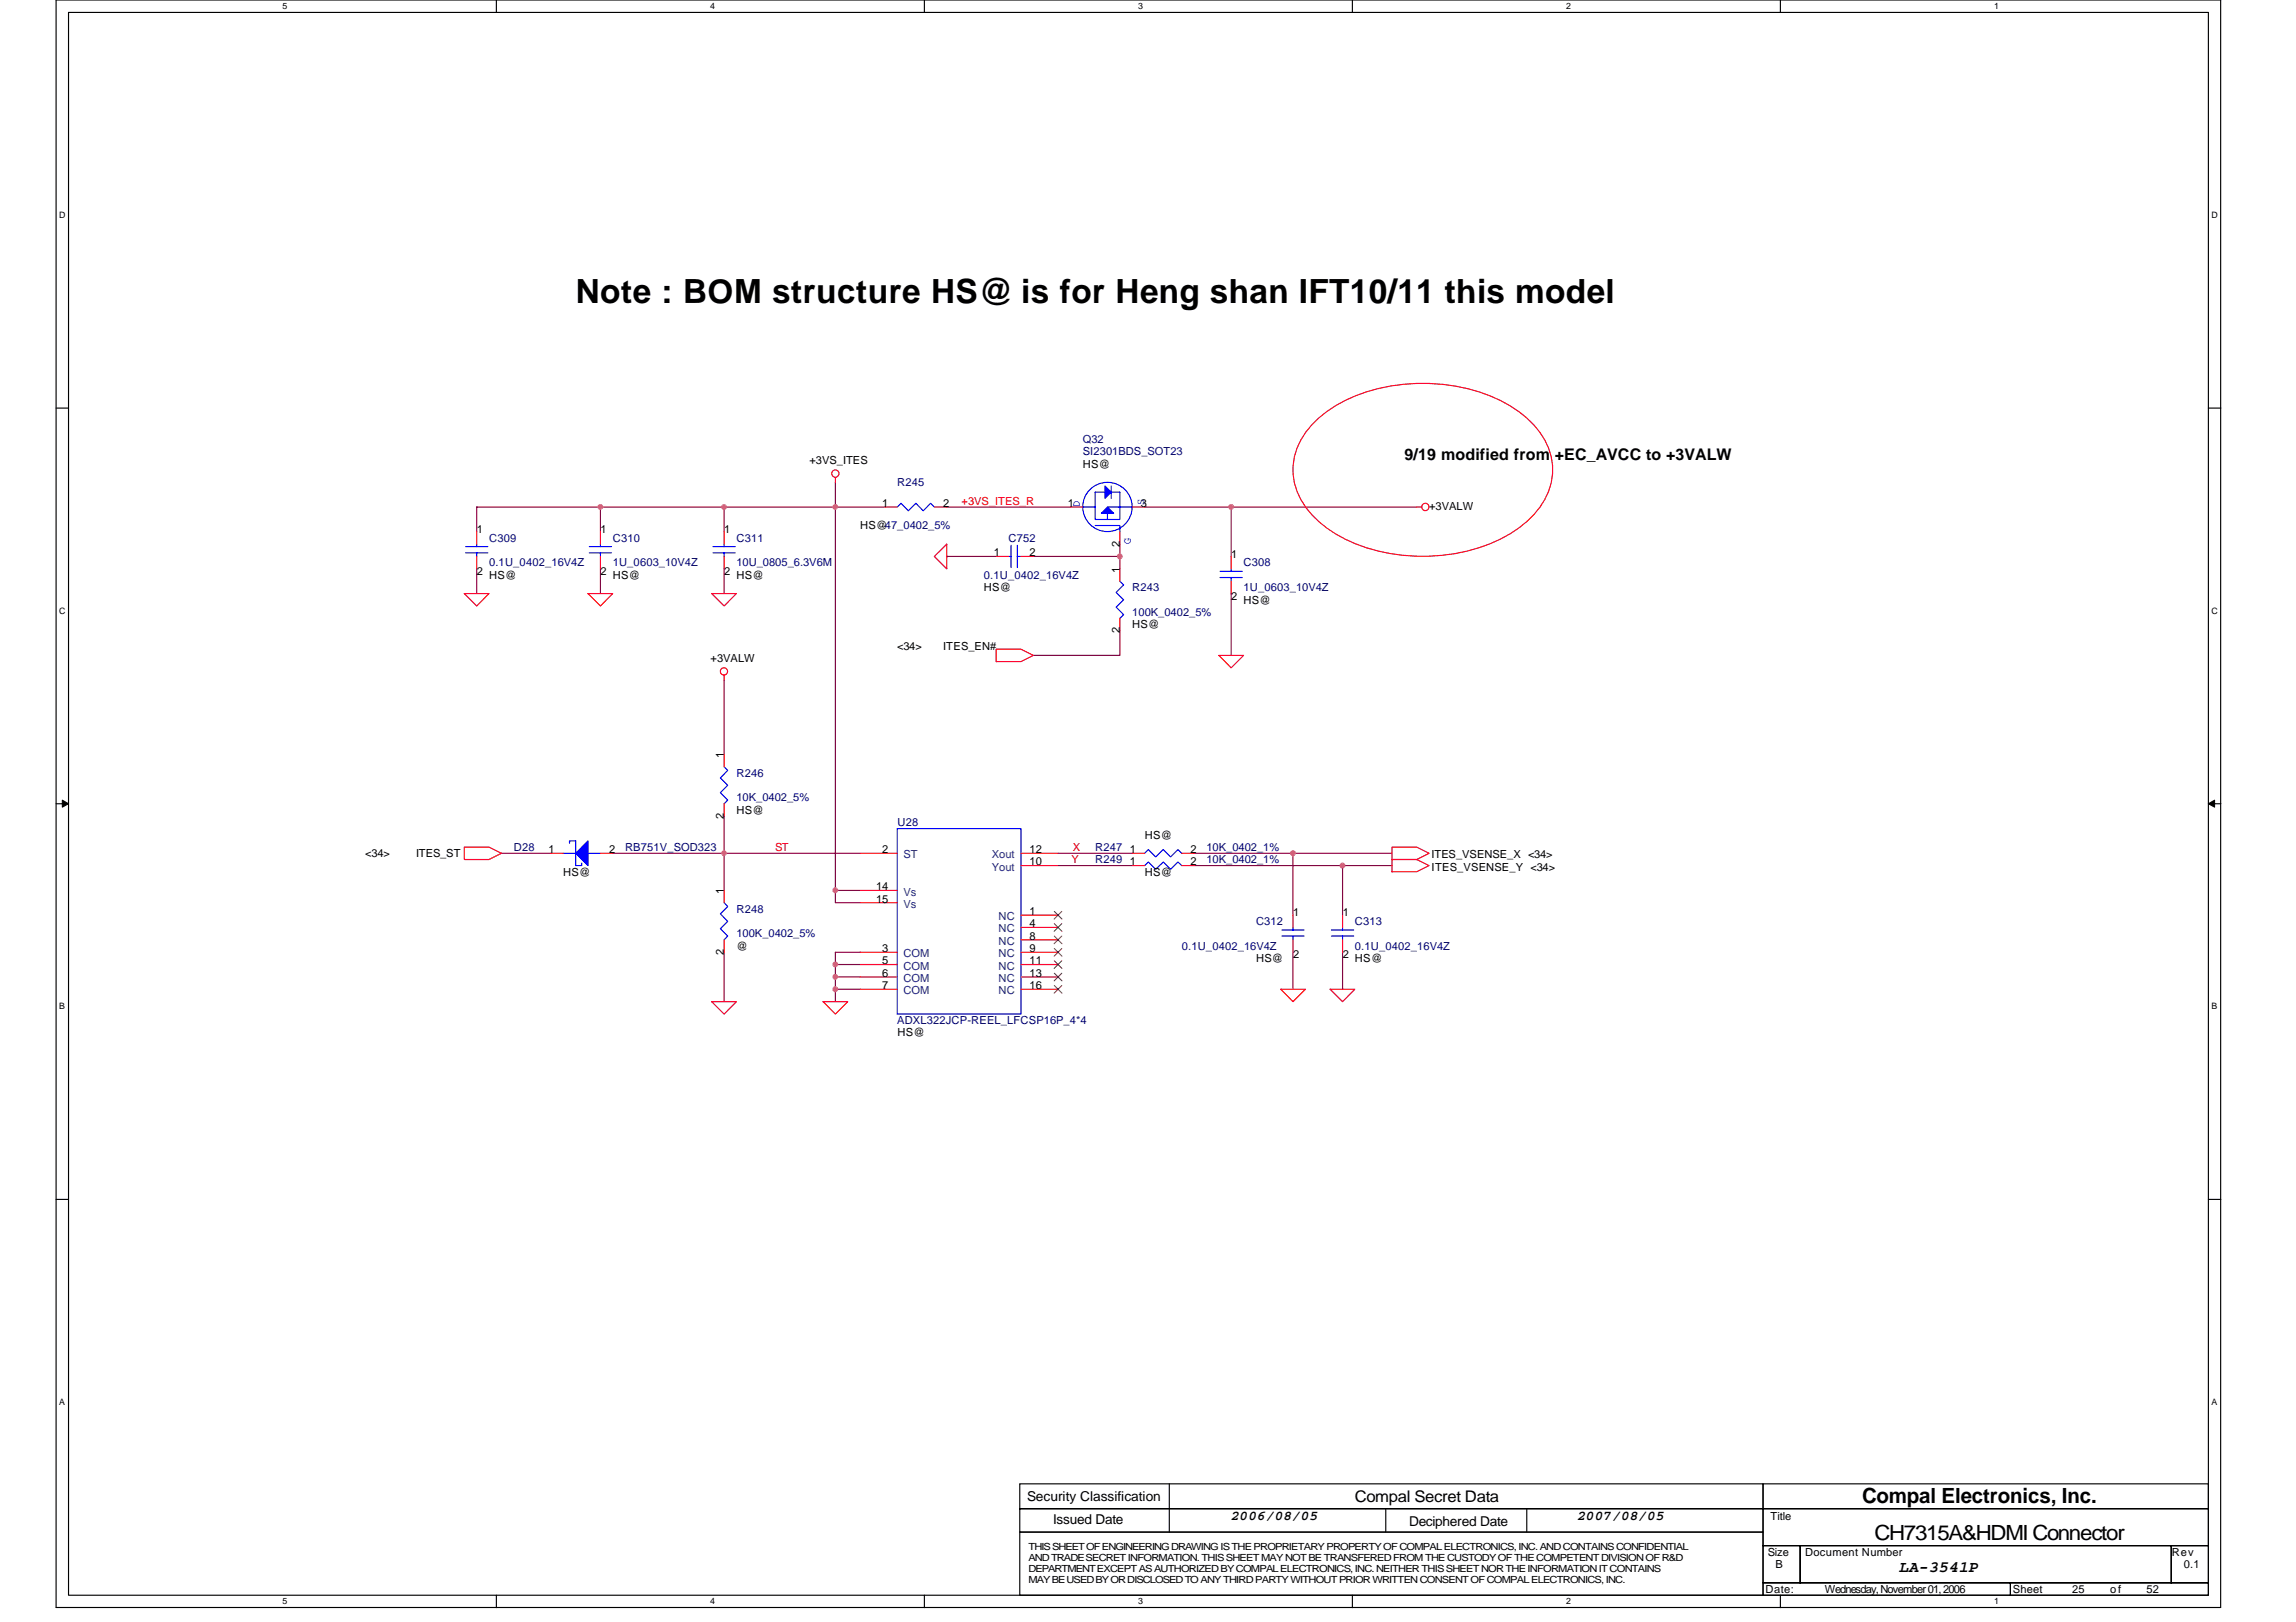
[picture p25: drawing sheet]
<svg xmlns="http://www.w3.org/2000/svg" width="297mm" height="210mm" viewBox="0 0 297 210" stroke-linecap="round" stroke-linejoin="round" font-family="sans-serif">
<defs><g id="words">
<text font-size="4.3" x="74.5" y="39.2">Note : BOM structure HS@ is for Heng shan IFT10/11 this model</text>
<g font-size="2.7">
<text x="240.9" y="194.5">Compal Electronics, Inc.</text>
<text x="242.5" y="199.3">CH7315A&amp;HDMI Connector</text>
</g>
<g font-size="2.1">
<text x="181.7" y="59.5">9/19 modified from +EC_AVCC to +3VALW</text>
<text x="175.3" y="194.4">Compal Secret Data</text>
<text x="245.7" y="203.4">LA-3541P</text>
</g>
<g font-size="1.8">
<text x="132.9" y="194.2">Security Classification</text>
<text x="136.2" y="197.3">Issued Date</text>
<text x="159.3" y="196.7">2006/08/05</text>
<text x="182.3" y="197.4">Deciphered Date</text>
<text x="204.1" y="196.7">2007/08/05</text>
</g>
<g font-size="1.4" fill="#000080">
<text x="140.1" y="57.3">Q32</text>
<text x="140.1" y="58.9">SI2301BDS_SOT23</text>
<text x="116.1" y="62.9">R245</text>
<text x="63.3" y="70.1">C309</text>
<text x="79.3" y="70.1">C310</text>
<text x="95.3" y="70.1">C311</text>
<text x="130.5" y="70.1">C752</text>
<text x="63.3" y="73.3">0.1U_0402_16V4Z</text>
<text x="79.3" y="73.3">1U_0603_10V4Z</text>
<text x="95.3" y="73.3">10U_0805_6.3V6M</text>
<text x="127.3" y="74.9">0.1U_0402_16V4Z</text>
<text x="146.5" y="76.5">R243</text>
<text x="160.9" y="73.3">C308</text>
<text x="160.9" y="76.5">1U_0603_10V4Z</text>
<text x="146.5" y="79.7">100K_0402_5%</text>
<text x="95.3" y="100.5">R246</text>
<text x="95.3" y="103.7">10K_0402_5%</text>
<text x="116.1" y="106.9">U28</text>
<text x="66.5" y="110.1">D28</text>
<text x="80.9" y="110.1">RB751V_SOD323</text>
<text x="141.7" y="110.1">R247</text>
<text x="141.7" y="111.7">R249</text>
<text x="156.1" y="110.1">10K_0402_1%</text>
<text x="156.1" y="111.7">10K_0402_1%</text>
<text x="95.3" y="118.1">R248</text>
<text x="162.5" y="119.7">C312</text>
<text x="175.3" y="119.7">C313</text>
<text x="95.3" y="121.3">100K_0402_5%</text>
<text x="152.9" y="122.9">0.1U_0402_16V4Z</text>
<text x="175.3" y="122.9">0.1U_0402_16V4Z</text>
<text x="116.1" y="132.5">ADXL322JCP-REEL_LFCSP16P_4*4</text>
</g>
<g font-size="1.4">
<text x="104.7" y="60">+3VS_ITES</text>
<text x="114.1" y="65.6">1</text>
<text x="122" y="65.6">2</text>
<text x="138.2" y="65.6">1</text>
<text x="140.1" y="60.5">HS@</text>
<text x="147.6" y="65.6">3</text>
<text x="184.9" y="66">+3VALW</text>
<text x="61.7" y="69">1</text>
<text x="77.7" y="69">1</text>
<text x="93.7" y="69">1</text>
<text x="111.3" y="68.5">HS@47_0402_5%</text>
<text x="128.6" y="72">1</text>
<text x="133.2" y="72">2</text>
<text x="144.9" y="70.7" transform="rotate(-90 144.9 70.7)">2</text>
<text x="61.7" y="74.4">2</text>
<text x="63.3" y="74.9">HS@</text>
<text x="77.7" y="74.4">2</text>
<text x="79.3" y="74.9">HS@</text>
<text x="93.7" y="74.4">2</text>
<text x="95.3" y="74.9">HS@</text>
<text x="127.3" y="76.5">HS@</text>
<text x="144.9" y="74.1" transform="rotate(-90 144.9 74.1)">1</text>
<text x="159.3" y="72.2">1</text>
<text x="159.3" y="77.6">2</text>
<text x="144.9" y="81.9" transform="rotate(-90 144.9 81.9)">2</text>
<text x="146.5" y="81.3">HS@</text>
<text x="160.9" y="78.1">HS@</text>
<text x="91.9" y="85.6">+3VALW</text>
<text x="116.1" y="84.2">&lt;34&gt;</text>
<text x="122" y="84.2">ITES_EN#</text>
<text x="93.7" y="98.1" transform="rotate(-90 93.7 98.1)">1</text>
<text x="93.7" y="105.9" transform="rotate(-90 93.7 105.9)">2</text>
<text x="95.3" y="105.3">HS@</text>
<text x="47.3" y="110.9">&lt;34&gt;</text>
<text x="53.8" y="110.9">ITES_ST</text>
<text x="70.9" y="110.4">1</text>
<text x="72.9" y="113.3">HS@</text>
<text x="78.8" y="110.4">2</text>
<text x="114.1" y="110.4">2</text>
<text x="133.2" y="110.4">12</text>
<text x="133.2" y="112">10</text>
<text x="146.2" y="110.4">1</text>
<text x="146.2" y="112">1</text>
<text x="148.1" y="108.5">HS@</text>
<text x="148.1" y="113.3">HS@</text>
<text x="154" y="110.4">2</text>
<text x="154" y="112">2</text>
<text x="185.2" y="111.1">ITES_VSENSE_X &lt;34&gt;</text>
<text x="185.2" y="112.7">ITES_VSENSE_Y &lt;34&gt;</text>
<text x="93.7" y="115.7" transform="rotate(-90 93.7 115.7)">1</text>
<text x="113.3" y="115.2">14</text>
<text x="113.3" y="116.8">15</text>
<text x="133.2" y="118.4">1</text>
<text x="133.2" y="120">4</text>
<text x="167.3" y="118.6">1</text>
<text x="173.7" y="118.6">1</text>
<text x="93.7" y="123.5" transform="rotate(-90 93.7 123.5)">2</text>
<text x="95.3" y="122.9">@</text>
<text x="114.1" y="123.2">3</text>
<text x="114.1" y="124.8">5</text>
<text x="133.2" y="123.2">9</text>
<text x="133.2" y="124.8">11</text>
<text x="133.2" y="121.6">8</text>
<text x="162.5" y="124.5">HS@</text>
<text x="167.3" y="124">2</text>
<text x="173.7" y="124">2</text>
<text x="175.3" y="124.5">HS@</text>
<text x="114.1" y="126.4">6</text>
<text x="114.1" y="128">7</text>
<text x="133.2" y="126.4">13</text>
<text x="133.2" y="128">16</text>
<text x="116.1" y="134.1">HS@</text>
<text x="229.1" y="196.7">Title</text>
<text x="228.7" y="201.3">Size</text>
<text x="229.7" y="202.9">B</text>
<text x="233.5" y="201.3">Document Number</text>
<text x="281" y="201.3">Rev</text>
<text x="282.5" y="202.9">0.1</text>
<text x="228.4" y="206.1">Date:</text>
<text x="236.1" y="206.1">Wednesday, November 01,2006</text>
<text x="260.4" y="206.1">Sheet</text>
<text x="268.1" y="206.1">25</text>
<text x="273" y="206.1">of</text>
<text x="277.7" y="206.1">52</text>
</g>
<g font-size="1.4" fill="#f00">
<text x="124.4" y="65.3">+3VS_ITES_R</text>
<text x="100.3" y="110.1">ST</text>
<text x="138.6" y="111.7">Y</text>
<text x="138.8" y="110.1">X</text>
</g>
<g font-size="1.4" fill="#00f">
<text x="139.7" y="65.6" transform="rotate(-90 139.7 65.6)">D</text>
<text x="148" y="65.3" transform="rotate(-90 148 65.3)">S</text>
<text x="146.3" y="70.4" transform="rotate(-90 146.3 70.4)">G</text>
</g>
<g font-size="1.4" fill="#004080">
<text x="116.9" y="111.1">ST</text>
<text x="128.3" y="111.1">Xout</text>
<text x="128.3" y="112.7">Yout</text>
<text x="116.9" y="115.9">Vs</text>
<text x="116.9" y="117.5">Vs</text>
<text x="129.2" y="119.1">NC</text>
<text x="116.9" y="123.9">COM</text>
<text x="116.9" y="125.5">COM</text>
<text x="129.2" y="123.9">NC</text>
<text x="129.2" y="120.7">NC</text>
<text x="129.2" y="125.5">NC</text>
<text x="129.2" y="122.3">NC</text>
<text x="116.9" y="127.1">COM</text>
<text x="116.9" y="128.7">COM</text>
<text x="129.2" y="127.1">NC</text>
<text x="129.2" y="128.7">NC</text>
</g>
<g font-size="1.3">
<text x="133.1" y="200.5">THIS SHEET OF ENGINEERING DRAWING IS THE PROPRIETARY PROPERTY OF COMPAL ELECTRONICS, INC. AND CONTAINS CONFIDENTIAL</text>
<text x="133.1" y="202">AND TRADE SECRET INFORMATION. THIS SHEET MAY NOT BE TRANSFERED FROM THE CUSTODY OF THE COMPETENT DIVISION OF R&amp;D</text>
<text x="133.1" y="203.5">DEPARTMENT EXCEPT AS AUTHORIZED BY COMPAL ELECTRONICS, INC. NEITHER THIS SHEET NOR THE INFORMATION IT CONTAINS</text>
<text x="133.1" y="204.9">MAY BE USED BY OR DISCLOSED TO ANY THIRD PARTY WITHOUT PRIOR WRITTEN CONSENT OF COMPAL ELECTRONICS, INC.</text>
</g>
<g font-size="1.1">
<text x="36.5" y="1.2">5</text>
<text x="91.9" y="1.2">4</text>
<text x="147.3" y="1.2">3</text>
<text x="202.6" y="1.2">2</text>
<text x="258" y="1.2">1</text>
<text x="7.7" y="28.2">D</text>
<text x="286.1" y="28.2">D</text>
<text x="7.7" y="79.4">C</text>
<text x="286.1" y="79.4">C</text>
<text x="7.7" y="130.6">B</text>
<text x="286.1" y="130.6">B</text>
<text x="7.7" y="181.8">A</text>
<text x="286.1" y="181.8">A</text>
<text x="36.5" y="207.6">5</text>
<text x="91.9" y="207.6">4</text>
<text x="147.3" y="207.6">3</text>
<text x="202.6" y="207.6">2</text>
<text x="258" y="207.6">1</text>
</g>
</g></defs>
<path d="M7.3 0h280v208h-280zM8.9 1.6h276.8v204.8h-276.8z" fill="none" stroke="#000" stroke-width=".15"/>
<g fill="#fff">
<path d="M36.5 .2h.6v1.2h-.6z"/>
<path d="M36.5 206.6h.6v1.3h-.6z"/>
</g>
<path d="M64.2 0v1.6M64.2 206.4v1.6" fill="none" stroke="#000" stroke-width=".15"/>
<g fill="#fff">
<path d="M91.9 .2h.6v1.2h-.6z"/>
<path d="M91.9 206.6h.6v1.3h-.6z"/>
</g>
<path d="M119.6 0v1.6M119.6 206.4v1.6" fill="none" stroke="#000" stroke-width=".15"/>
<g fill="#fff">
<path d="M147.3 .2h.6v1.2h-.6z"/>
<path d="M147.3 206.6h.6v1.3h-.6z"/>
</g>
<path d="M175 0v1.6M175 206.4v1.6" fill="none" stroke="#000" stroke-width=".15"/>
<g fill="#fff">
<path d="M202.6 .2h.6v1.2h-.6z"/>
<path d="M202.6 206.6h.6v1.3h-.6z"/>
</g>
<path d="M230.3 0v1.6M230.3 206.4v1.6" fill="none" stroke="#000" stroke-width=".15"/>
<g fill="#fff">
<path d="M258 .2h.6v1.2h-.6z"/>
<path d="M258 206.6h.6v1.3h-.6z"/>
<path d="M7.7 27.2h.8v1.3h-.8z"/>
<path d="M286.1 27.2h.8v1.3h-.8z"/>
<path d="M7.7 78.4h.8v1.3h-.8z"/>
<path d="M286.1 78.4h.8v1.3h-.8z"/>
</g>
<path d="M7.3 52.8h1.6M285.7 52.8h1.6" fill="none" stroke="#000" stroke-width=".15"/>
<g fill="#fff">
<path d="M7.7 129.6h.7v1.3h-.7z"/>
<path d="M286.1 129.6h.7v1.3h-.7z"/>
</g>
<path d="M7.3 104h1.6M285.7 104h1.6" fill="none" stroke="#000" stroke-width=".15"/>
<path d="M8.1 103.5l.8 .5-.8 .5zM285.7 104l.8-.5v1z" fill="#000" stroke="#000" stroke-width=".13"/>
<g fill="#fff">
<path d="M7.7 180.8h.7v1.3h-.7z"/>
<path d="M286.1 180.8h.7v1.3h-.7z"/>
</g>
<g fill="none" stroke="#000" stroke-width=".15">
<path d="M7.3 155.2h1.6M285.7 155.2h1.6M131.9 192h96.2v3.2h-96.2zM131.9 195.2h96.2v3.1h-96.2zM131.9 198.3h96.2v8.1h-96.2zM151.3 192v6.3M179.3 195.2v3.1M197.5 195.2v3.1M228.1 192h57.6v3.2h-57.6zM228.1 195.2h57.6v4.8h-57.6zM228.1 200h4.8v4.8h-4.8zM228.1 204.8h32v1.6h-32z"/>
<path d="M232.9 200h48v4.8h-48zM260.1 204.8h25.6v1.6h-25.6zM280.9 200h4.8v4.8h-4.8z"/>
</g>
<g fill="none" stroke="#800040" stroke-width=".15">
<path d="M61.7 68.8v-3.2h16v3.2M61.7 73.6v3.2M77.7 65.6h36.8M77.7 73.6v3.2M93.7 65.6v3.2M93.7 73.6v3.2M108.1 62.4v52.8M122.5 65.6h16M122.5 72h6.4M133.7 72h11.2v1.6M144.9 70.4v1.6M148.1 65.6h35.2"/>
<path d="M159.3 65.6v6.4M159.3 76.8v8M93.7 88v9.6M144.9 81.6v3.2h-11.2M64.9 110.4h6.4M79.3 110.4h32M93.7 105.6v9.6M108.1 115.2v1.6h3.2M108.1 115.2h3.2M136.9 110.4h9.6M136.9 112h9.6M154.5 110.4h12.8v8"/>
<path d="M154.5 112h19.2v6.4M167.3 110.4h12.8M173.7 112h6.4M93.7 123.2v6.4M108.1 124.8v1.6h3.2M108.1 126.4v1.6h3.2M108.1 128v1.6M111.3 123.2h-3.2v1.6h3.2M167.3 123.2v4.8M173.7 123.2v4.8"/>
</g>
<g fill="none" stroke="#f00" stroke-width=".15">
<path d="M170.5 54.2a19.7 19.7 0 0 1 11.7-4.5 22.1 22.1 0 0 1 14.3 3.6 9.6 9.6 0 0 1 4.4 7.5 9 9 0 0 1-3.3 6.6 19.7 19.7 0 0 1-11.7 4.5 22 22 0 0 1-14.3-3.6 9.7 9.7 0 0 1-4.3-7.5 9 9 0 0 1 3.2-6.6zM60.1 76.8h3.2l-1.6 1.6zM61.7 68.8v1.6M61.7 72v1.6M76.1 76.8h3.2l-1.6 1.6zM77.7 68.8v1.6M77.7 72v1.6M92.1 76.8h3.2l-1.6 1.6zM93.7 68.8v1.6M93.7 72v1.6M108.1 61.8v.6M114.5 65.6h1.6"/>
<path d="M120.9 72l1.6-1.6v3.2zM120.9 65.6h1.6M128.9 72h1.6M132.1 72h1.6M138.5 65.6h1.6M144.9 68.8v1.6M144.9 73.6v1.6M146.5 65.6h1.6M159.3 72v1.6M159.3 75.2v1.6M183.3 65.6h.6M93.7 87.4v.6"/>
<path d="M93.7 97.6v1.6M128.9 84h3.2l1.6 .8-1.6 .8h-3.2zM144.9 80v1.6M157.7 84.8h3.2l-1.6 1.6zM60.1 109.6h3.2l1.6 .8-1.6 .8h-3.2zM71.3 110.4h1.6M77.7 110.4h1.6M93.7 104v1.6M93.7 115.2v1.6M111.3 110.4h4.8M111.3 115.2h4.8M111.3 116.8h4.8"/>
<path d="M132.1 110.4h4.8M132.1 118.4h4.8M132.1 112h4.8M146.5 110.4h1.6M146.5 112h1.6M152.9 110.4h1.6M152.9 112h1.6M167.3 118.4v1.6M173.7 118.4v1.6M180.1 109.6h3.2l1.6 .8-1.6 .8h-3.2zM180.1 111.2h3.2l1.6 .8-1.6 .8h-3.2zM92.1 129.6h3.2l-1.6 1.6z"/>
<path d="M93.7 121.6v1.6M106.5 129.6h3.2l-1.6 1.6zM111.3 123.2h4.8M111.3 126.4h4.8M111.3 128h4.8M111.3 124.8h4.8M132.1 123.2h4.8M132.1 126.4h4.8M132.1 128h4.8M132.1 120h4.8M132.1 124.8h4.8M132.1 121.6h4.8"/>
<path d="M165.7 128h3.2l-1.6 1.6zM167.3 121.6v1.6M172.1 128h3.2l-1.6 1.6zM173.7 121.6v1.6"/>
<circle cx="108.1" cy="61.3" r=".47"/>
<circle cx="184.4" cy="65.6" r=".47"/>
<circle cx="93.7" cy="86.9" r=".47"/>
</g>
<g fill="none" stroke="#00f" stroke-width=".15">
<path d="M60.2 71.5h2.9M60.2 70.7h2.9M61.7 70.4v.3M61.7 71.5v.5M76.2 71.5h2.9M76.2 70.7h2.9M77.7 70.4v.3M77.7 71.5v.5M92.2 71.5h2.9M92.2 70.7h2.9M93.7 70.4v.3M93.7 71.5v.5"/>
<path d="M116.1 65.6l.5-.5 .9 1 1-1 .9 1 1-1 .5 .5M130.5 72h.3M130.8 70.6v2.8M131.6 72h.5M131.6 70.6v2.8M140.1 65.6h1.6M141.7 65.6v1.6h3.2v-1.6h-1.6M141.7 68h3.2v.8M143 63.7h-1.3v1.9M143.3 66.4v.8M143.8 62.9v1.6M143.8 63.7h1.1v1.9"/>
<path d="M144.7 65.6h1.8M144.9 75.2l.5 .5-1 1 1 .9-1 1 1 .9-.5 .5M157.8 74.7h2.9M157.8 73.9h2.9M159.3 73.6v.3M159.3 74.7v.5M93.7 99.2l.4 .5-.9 1 .9 .9-.9 1 .9 .9-.4 .5M72.9 110.4h1.6M73.7 109.1v-.3h.8v3.2h.8v-.3M76.1 110.4h1.6M93.7 116.8l.4 .5-.9 1 .9 .9-.9 1 .9 .9-.4 .5M116.1 107.2h16v24h-16z"/>
<path d="M148.1 110.4l.5-.5 .9 1 1-1 .9 1 1-1 .5 .5M148.1 112l.5-.5 .9 1 1-1 .9 1 1-1 .5 .5M165.8 121.1h2.9M165.8 120.4h2.9M167.3 120v.4M167.3 121.1v.5M172.3 121.1h2.8M172.3 120.4h2.8M173.7 120v.4M173.7 121.1v.5"/>
<circle cx="143.3" cy="65.6" r="3.2"/>
</g>
<g fill="#00f" stroke="#00f" stroke-width=".15">
<path d="M143.3 65.6l.8 .8h-1.6z" fill-rule="evenodd"/>
<path d="M143 62.9l.8 .8-.8 .8z" fill-rule="evenodd"/>
<path d="M76.1 108.8v3.2l-1.6-1.6z" fill-rule="evenodd"/>
</g>
<g fill="none" stroke="#804000" stroke-width=".13">
<path d="M136.4 117.9l1 1M136.4 119.5l1 1M137.4 117.9l-1 1M137.4 119.5l-1 1M136.4 125.9l1 1M136.4 122.7l1 1M136.4 124.3l1 1M136.4 121.1l1 1M136.4 127.5l1 1M137.4 125.9l-1 1M137.4 122.7l-1 1M137.4 124.3l-1 1"/>
<path d="M137.4 121.1l-1 1M137.4 127.5l-1 1"/>
</g>
<g fill="#f0f" stroke="#f0f" stroke-width=".15">
<circle cx="108.1" cy="115.2" r=".32"/>
<circle cx="93.7" cy="110.4" r=".31"/>
<circle cx="108.1" cy="128" r=".32"/>
<circle cx="108.1" cy="124.8" r=".31"/>
<circle cx="108.1" cy="126.4" r=".31"/>
<circle cx="173.7" cy="112" r=".32"/>
<circle cx="167.3" cy="110.4" r=".31"/>
<circle cx="108.1" cy="65.6" r=".31"/>
<circle cx="159.3" cy="65.6" r=".31"/>
<circle cx="93.7" cy="65.6" r=".31"/>
<circle cx="77.7" cy="65.6" r=".31"/>
<circle cx="144.9" cy="72" r=".32"/>
</g>
<use href="#words"/>
</svg>
